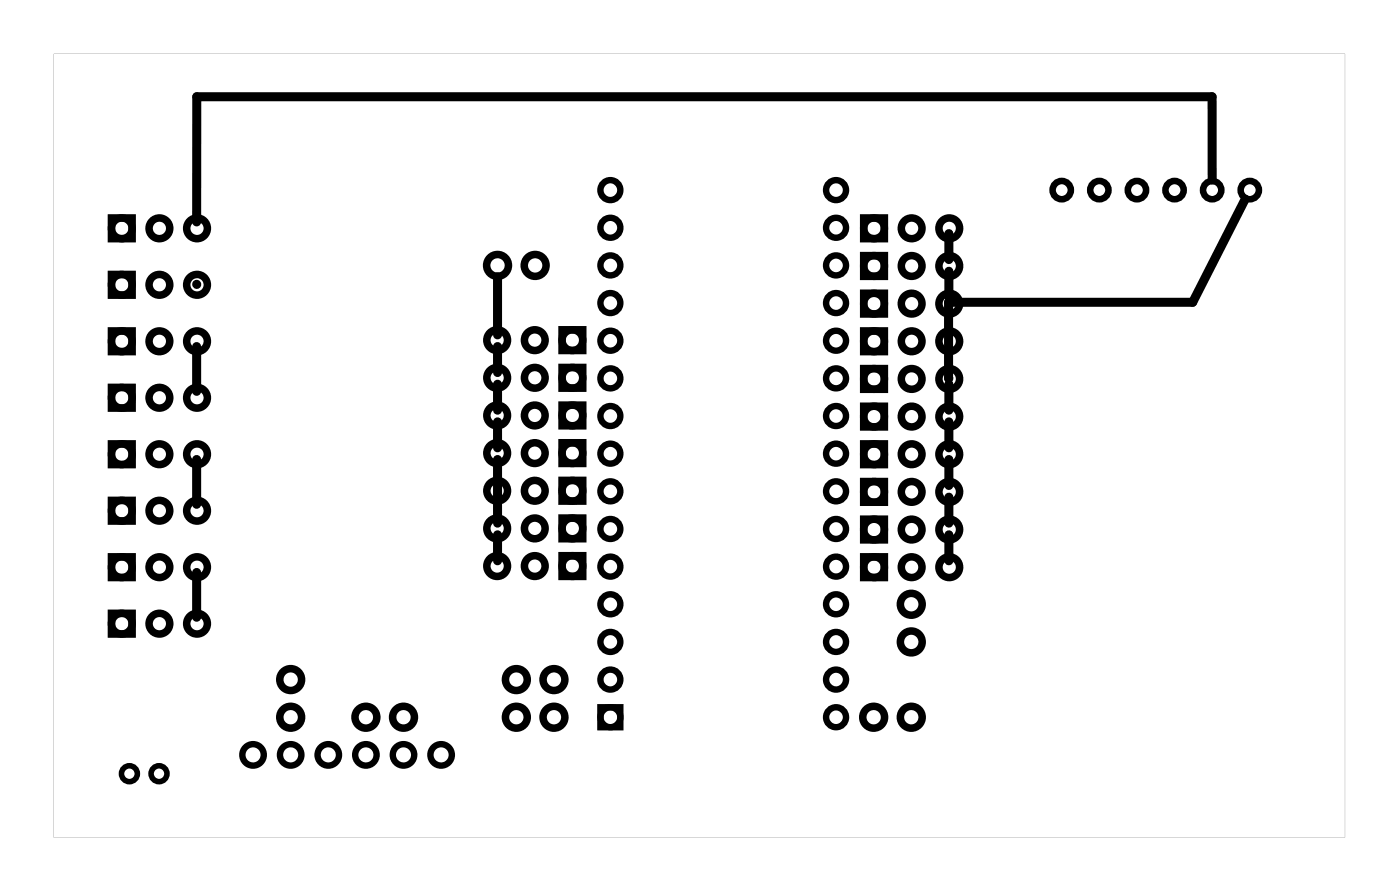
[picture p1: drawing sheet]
<svg xmlns="http://www.w3.org/2000/svg" width="95mm" height="60mm" viewBox="0 0 95 60" stroke-linecap="round" stroke-linejoin="round" font-family="sans-serif">
<path d="M3.6 3.6v52.9h87.2v-52.9zM3.6 3.6h87.2v52.9h-87.2z" fill="#000"/>
<g fill="none" stroke="#000" stroke-width=".43">
<path d="M40.5 47.7h1.4v1.4h-1.4z"/>
<circle cx="41.2" cy="17.9" r=".67"/>
<circle cx="41.2" cy="12.8" r=".67"/>
<circle cx="41.2" cy="15.4" r=".67"/>
<circle cx="56.5" cy="17.9" r=".67"/>
<circle cx="56.5" cy="12.8" r=".67"/>
<circle cx="56.5" cy="15.4" r=".67"/>
<circle cx="41.2" cy="25.5" r=".67"/>
<circle cx="41.2" cy="28.1" r=".67"/>
<circle cx="41.2" cy="20.4" r=".67"/>
<circle cx="41.2" cy="23" r=".67"/>
<circle cx="41.2" cy="30.6" r=".67"/>
<circle cx="41.2" cy="38.2" r=".67"/>
<circle cx="41.2" cy="33.1" r=".67"/>
<circle cx="41.2" cy="35.7" r=".67"/>
<circle cx="56.5" cy="23" r=".67"/>
<circle cx="56.5" cy="28.1" r=".67"/>
<circle cx="56.5" cy="25.5" r=".67"/>
<circle cx="56.5" cy="20.4" r=".67"/>
<circle cx="56.5" cy="30.6" r=".67"/>
<circle cx="56.5" cy="35.7" r=".67"/>
<circle cx="56.5" cy="38.2" r=".67"/>
<circle cx="56.5" cy="33.1" r=".67"/>
<circle cx="17.1" cy="50.9" r=".72"/>
<circle cx="19.6" cy="50.9" r=".72"/>
<circle cx="22.2" cy="50.9" r=".72"/>
<circle cx="24.7" cy="50.9" r=".72"/>
<circle cx="27.3" cy="50.9" r=".72"/>
<circle cx="29.8" cy="50.9" r=".72"/>
<circle cx="41.2" cy="48.4" r=".67"/>
<circle cx="41.2" cy="40.8" r=".67"/>
<circle cx="41.2" cy="45.8" r=".67"/>
<circle cx="41.2" cy="43.3" r=".67"/>
<circle cx="56.5" cy="48.4" r=".67"/>
<circle cx="56.5" cy="40.8" r=".67"/>
<circle cx="56.5" cy="45.8" r=".67"/>
<circle cx="56.5" cy="43.3" r=".67"/>
</g>
<g fill="none" stroke="#000" stroke-width=".51">
<path d="M7.5 14.7h1.4v1.4h-1.4zM7.5 18.5h1.4v1.4h-1.4zM58.3 19.8h1.4v1.4h-1.4zM58.3 17.2h1.4v1.4h-1.4zM58.3 14.7h1.4v1.4h-1.4zM7.5 22.3h1.4v1.4h-1.4zM7.5 29.9h1.4v1.4h-1.4zM7.5 33.8h1.4v1.4h-1.4zM7.5 37.6h1.4v1.4h-1.4zM7.5 26.1h1.4v1.4h-1.4zM38 37.5h1.4v1.4h-1.4zM38 27.3h1.4v1.4h-1.4z"/>
<path d="M38 29.9h1.4v1.4h-1.4zM38 32.4h1.4v1.4h-1.4zM38 34.9h1.4v1.4h-1.4zM38 24.8h1.4v1.4h-1.4zM38 22.2h1.4v1.4h-1.4zM58.3 32.5h1.4v1.4h-1.4zM58.3 22.3h1.4v1.4h-1.4zM58.3 27.4h1.4v1.4h-1.4zM58.3 24.9h1.4v1.4h-1.4zM58.3 29.9h1.4v1.4h-1.4zM58.3 37.6h1.4v1.4h-1.4zM58.3 35h1.4v1.4h-1.4z"/>
<path d="M7.5 41.4h1.4v1.4h-1.4z"/>
<circle cx="8.2" cy="15.4" r=".7"/>
<circle cx="8.2" cy="19.2" r=".7"/>
<circle cx="10.8" cy="15.4" r=".7"/>
<circle cx="10.8" cy="19.2" r=".7"/>
<circle cx="13.3" cy="15.4" r=".7"/>
<circle cx="13.3" cy="19.2" r=".7"/>
<circle cx="33.6" cy="17.9" r=".74"/>
<circle cx="36.1" cy="17.9" r=".74"/>
<circle cx="59" cy="17.9" r=".7"/>
<circle cx="59" cy="15.4" r=".7"/>
<circle cx="61.6" cy="15.4" r=".7"/>
<circle cx="61.6" cy="17.9" r=".7"/>
<circle cx="64.1" cy="17.9" r=".7"/>
<circle cx="64.1" cy="15.4" r=".7"/>
<circle cx="8.2" cy="34.5" r=".7"/>
<circle cx="8.2" cy="38.3" r=".7"/>
<circle cx="8.2" cy="23" r=".7"/>
<circle cx="8.2" cy="26.8" r=".7"/>
<circle cx="8.2" cy="30.6" r=".7"/>
<circle cx="10.8" cy="23" r=".7"/>
<circle cx="10.8" cy="34.5" r=".7"/>
<circle cx="10.8" cy="38.3" r=".7"/>
<circle cx="10.8" cy="26.8" r=".7"/>
<circle cx="10.8" cy="30.6" r=".7"/>
<circle cx="13.3" cy="23" r=".7"/>
<circle cx="13.3" cy="38.3" r=".7"/>
<circle cx="13.3" cy="26.8" r=".7"/>
<circle cx="13.3" cy="34.5" r=".7"/>
<circle cx="13.3" cy="30.6" r=".7"/>
<circle cx="33.6" cy="35.6" r=".7"/>
<circle cx="33.6" cy="38.2" r=".7"/>
<circle cx="33.6" cy="33.1" r=".7"/>
<circle cx="33.6" cy="30.6" r=".7"/>
<circle cx="33.6" cy="28" r=".7"/>
<circle cx="33.6" cy="22.9" r=".7"/>
<circle cx="33.6" cy="25.5" r=".7"/>
<circle cx="36.1" cy="35.6" r=".7"/>
<circle cx="36.1" cy="22.9" r=".7"/>
<circle cx="36.1" cy="33.1" r=".7"/>
<circle cx="36.1" cy="28" r=".7"/>
<circle cx="36.1" cy="38.2" r=".7"/>
<circle cx="36.1" cy="25.5" r=".7"/>
<circle cx="36.1" cy="30.6" r=".7"/>
<circle cx="38.7" cy="33.1" r=".7"/>
<circle cx="38.7" cy="35.6" r=".7"/>
<circle cx="38.7" cy="30.6" r=".7"/>
<circle cx="38.7" cy="25.5" r=".7"/>
<circle cx="38.7" cy="22.9" r=".7"/>
<circle cx="38.7" cy="38.2" r=".7"/>
<circle cx="38.7" cy="28" r=".7"/>
<circle cx="59" cy="38.3" r=".7"/>
<circle cx="59" cy="35.7" r=".7"/>
<circle cx="59" cy="20.5" r=".7"/>
<circle cx="59" cy="25.6" r=".7"/>
<circle cx="59" cy="28.1" r=".7"/>
<circle cx="59" cy="30.6" r=".7"/>
<circle cx="59" cy="23" r=".7"/>
<circle cx="59" cy="33.2" r=".7"/>
<circle cx="61.6" cy="38.3" r=".7"/>
<circle cx="61.6" cy="33.2" r=".7"/>
<circle cx="61.6" cy="23" r=".7"/>
<circle cx="61.6" cy="25.6" r=".7"/>
<circle cx="61.6" cy="20.5" r=".7"/>
<circle cx="61.6" cy="30.6" r=".7"/>
<circle cx="61.6" cy="35.7" r=".7"/>
<circle cx="61.6" cy="28.1" r=".7"/>
<circle cx="64.1" cy="33.2" r=".7"/>
<circle cx="64.1" cy="23" r=".7"/>
<circle cx="64.1" cy="28.1" r=".7"/>
<circle cx="64.1" cy="30.6" r=".7"/>
<circle cx="64.1" cy="25.6" r=".7"/>
<circle cx="64.1" cy="20.5" r=".7"/>
<circle cx="64.1" cy="38.3" r=".7"/>
<circle cx="64.1" cy="35.7" r=".7"/>
<circle cx="8.2" cy="42.1" r=".7"/>
<circle cx="10.8" cy="42.1" r=".7"/>
<circle cx="13.3" cy="42.1" r=".7"/>
<circle cx="19.6" cy="45.8" r=".74"/>
<circle cx="19.6" cy="48.4" r=".74"/>
<circle cx="24.7" cy="48.4" r=".74"/>
<circle cx="27.3" cy="48.4" r=".74"/>
<circle cx="34.9" cy="48.4" r=".74"/>
<circle cx="34.9" cy="45.8" r=".74"/>
<circle cx="37.4" cy="45.8" r=".74"/>
<circle cx="37.4" cy="48.4" r=".74"/>
<circle cx="59" cy="48.4" r=".74"/>
<circle cx="61.5" cy="40.8" r=".74"/>
<circle cx="61.5" cy="43.3" r=".74"/>
<circle cx="61.5" cy="48.4" r=".74"/>
</g>
<g fill="none" stroke="#000" stroke-width=".44">
<circle cx="71.7" cy="12.8" r=".62"/>
<circle cx="74.2" cy="12.8" r=".62"/>
<circle cx="76.8" cy="12.8" r=".62"/>
<circle cx="79.3" cy="12.8" r=".62"/>
<circle cx="81.9" cy="12.8" r=".62"/>
<circle cx="84.4" cy="12.8" r=".62"/>
</g>
<g fill="none" stroke="#000" stroke-width=".37">
<circle cx="8.7" cy="52.2" r=".54"/>
<circle cx="10.7" cy="52.2" r=".54"/>
</g>
<g fill="none" stroke="#000" stroke-width=".61">
<path d="M13.3 19.2h.1M33.6 18.7v3.9M64.1 15.8v1.7M64.1 18.3v1.8M81.9 12.1v-5.6h-68.6v8.5M84.1 13.4l-3.6 7h-16.4v5.1M13.3 23.4v3M13.3 31v3M13.3 38.6v3M33.6 23.4v1.7M33.6 25.9v1.8M33.6 28.5v1.7"/>
<path d="M33.6 31v4.3M33.6 36.1v1.7M64.1 25.9v1.8M64.1 28.5v1.7M64.1 31v1.8M64.1 33.5v1.8M64.1 36.1v1.7"/>
</g>
</svg>
